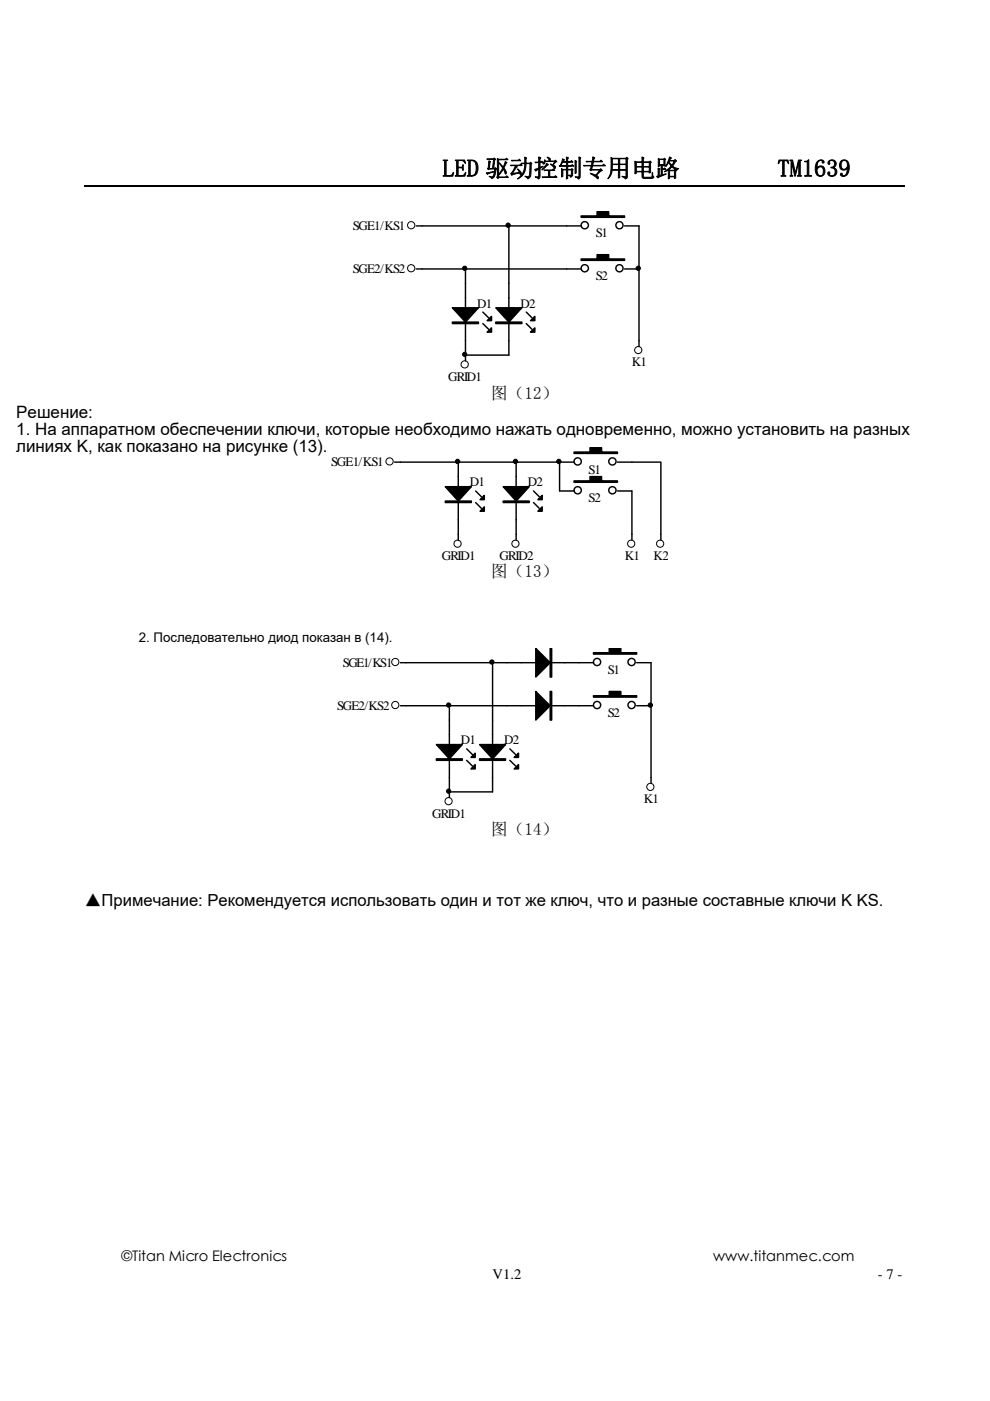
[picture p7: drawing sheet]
<svg xmlns="http://www.w3.org/2000/svg" width="210mm" height="297mm" viewBox="0 0 210 297" stroke-linecap="round" stroke-linejoin="round" font-family="sans-serif">
<defs><g id="words">
<g font-size="5.1">
<text x="93.8" y="37.4">LED 驱动控制专用电路</text>
<text x="164.9" y="37.4">TM1639</text>
</g>
<g font-size="3.6">
<text x="3.5" y="88.7">Решение:</text>
<text x="104.1" y="84.5">图（12）</text>
<text x="3.5" y="92.3">1. На аппаратном обеспечении ключи, которые необходимо нажать одновременно, можно установить на разных</text>
<text x="3.5" y="95.9">линиях K, как показано на рисунке (13).</text>
<text x="104.1" y="122.4">图（13）</text>
<text x="104.1" y="177.1">图（14）</text>
</g>
<text font-size="3.5" x="18" y="192.2">▲Примечание: Рекомендуется использовать один и тот же ключ, что и разные составные ключи K KS.</text>
<g font-size="3.1">
<text x="25.7" y="267.3">©Titan Micro Electronics</text>
<text x="151.3" y="267.3">www.titanmec.com</text>
<text x="104.5" y="271.2">V1.2</text>
<text x="186.2" y="271.2">- 7 -</text>
</g>
<g font-size="2.8">
<text x="70.2" y="98.9">SGE1/KS1</text>
<text x="124.8" y="100.4">S1</text>
<text x="98.1" y="104.1" transform="rotate(-90 98.1 104.1)">1</text>
<text x="99.7" y="103.1">D1</text>
<text x="110.4" y="104.1" transform="rotate(-90 110.4 104.1)">1</text>
<text x="112" y="103.1">D2</text>
<text x="124.8" y="106.5">S2</text>
<text x="93.7" y="118.8">GRID1</text>
<text x="106" y="118.8">GRID2</text>
<text x="132.5" y="118.8">K1</text>
<text x="138.6" y="118.8">K2</text>
<text x="29.5" y="136.2">2. Последовательно диод показан в (14).</text>
</g>
<g font-size="2.7">
<text x="74.8" y="48.8">SGE1/KS1</text>
<text x="126.3" y="50.3">S1</text>
<text x="74.8" y="57.9">SGE2/KS2</text>
<text x="126.3" y="59.4">S2</text>
<text x="101.2" y="65.2">D1</text>
<text x="110.4" y="65.2">D2</text>
<text x="99.6" y="66.2" transform="rotate(-90 99.6 66.2)">1</text>
<text x="108.8" y="66.2" transform="rotate(-90 108.8 66.2)">1</text>
<text x="134" y="77.7">K1</text>
<text x="95" y="80.7">GRID1</text>
<text x="72.7" y="141.4">SGE1/KS1</text>
<text x="128.9" y="142.9">S1</text>
<text x="71.5" y="150.5">SGE2/KS2</text>
<text x="128.9" y="152">S2</text>
<text x="96.2" y="158.8" transform="rotate(-90 96.2 158.8)">1</text>
<text x="97.8" y="157.8">D1</text>
<text x="105.3" y="158.8" transform="rotate(-90 105.3 158.8)">1</text>
<text x="106.9" y="157.8">D2</text>
<text x="91.7" y="173.3">GRID1</text>
<text x="136.6" y="170.3">K1</text>
</g>
</g></defs>
<path d="M18 39.4h174" fill="none" stroke="#000" stroke-width=".25"/>
<g fill="none" stroke="#000" stroke-width=".31">
<path d="M88.3 47.9h35M88.3 57h35M98.7 57v19.5M107.9 47.9v27.4h-9.2M123.3 45.8h3.3v-.9h2.5v.9h3.4v.3h-9.2zM132.5 47.9h3v25.6M132.5 57h3M102.4 68.6l1.2 1.2M102.4 66.2l1.2 1.2M111.6 68.6l1.2 1.2M111.6 66.2l1.2 1.2M83.7 98h38.1"/>
<path d="M97.2 98v16.5M109.5 98v16.5M118.7 98v6.1h3.1M121.8 95.8h3.3v-.9h2.5v.9h3.4v.3h-9.2zM131 98h9.2v16.5M100.9 106.6l1.2 1.2M100.9 104.1l1.2 1.2M113.2 106.6l1.2 1.2M113.2 104.1l1.2 1.2M131 104.1h3v10.4"/>
<circle cx="124" cy="56.9" r=".77"/>
<circle cx="124" cy="47.8" r=".77"/>
<circle cx="131.4" cy="47.8" r=".76"/>
<circle cx="131.4" cy="56.9" r=".76"/>
<circle cx="122.5" cy="97.8" r=".77"/>
<circle cx="129.9" cy="97.8" r=".77"/>
<circle cx="122.5" cy="104" r=".77"/>
<circle cx="129.9" cy="104" r=".77"/>
</g>
<g fill="#000">
<path d="M113.6 137.5l3.1 3-3.1 3.1z"/>
<path d="M123.3 45.8h3.3v-.9h2.5v.9h3.4v.3h-9.2z" fill-rule="evenodd"/>
<path d="M121.8 95.8h3.3v-.9h2.5v.9h3.4v.3h-9.2z" fill-rule="evenodd"/>
<path d="M125.9 138.4h3.3v-.9h2.5v.9h3.3v.3h-9.1z" fill-rule="evenodd"/>
</g>
<g fill="#000" stroke="#000" stroke-width=".31">
<path d="M96 65.3h5.5l-2.8 3zM103.3 70.4l.9-.9v.9zM103.3 68l.9-.9v.9zM105.2 65.3h5.5l-2.8 3zM112.5 70.4l.9-.9v.9zM112.5 68l.9-.9v.9zM94.4 103.2h5.6l-2.8 3zM102.7 107.5v.9h-.9zM102.7 105v.9h-.9zM106.7 103.2h5.5l-2.7 3zM115 107.5v.9h-.9zM115 105v.9h-.9z"/>
<path d="M123.3 54.9h3.3v-.9h2.5v.9h3.4v.3h-9.2z" fill-rule="evenodd"/>
<path d="M96 68.3h5.5v.3h-5.5z" fill-rule="evenodd"/>
<path d="M105.2 68.3h5.5v.3h-5.5z" fill-rule="evenodd"/>
<path d="M94.4 106.2h5.6v.4h-5.6z" fill-rule="evenodd"/>
<path d="M106.7 106.2h5.5v.4h-5.5z" fill-rule="evenodd"/>
<path d="M121.8 102h3.3v-1h2.5v1h3.4v.3h-9.2z" fill-rule="evenodd"/>
</g>
<g fill="none" stroke="#000" stroke-width=".21">
<circle cx="87.2" cy="47.8" r=".77"/>
<circle cx="87.2" cy="56.9" r=".77"/>
<circle cx="98.6" cy="77.3" r=".77"/>
<circle cx="135.4" cy="74.2" r=".76"/>
<circle cx="82.6" cy="97.8" r=".77"/>
<circle cx="97" cy="115.3" r=".76"/>
<circle cx="109.3" cy="115.3" r=".76"/>
<circle cx="133.9" cy="115.3" r=".76"/>
<circle cx="140" cy="115.3" r=".76"/>
<circle cx="83.8" cy="140.4" r=".76"/>
<circle cx="83.8" cy="149.5" r=".76"/>
<circle cx="95.1" cy="169.9" r=".76"/>
<circle cx="137.9" cy="166.8" r=".76"/>
</g>
<g fill="#000" stroke="#000" stroke-width=".21">
<circle cx="98.6" cy="56.9" r=".45"/>
<circle cx="107.8" cy="47.8" r=".46"/>
<circle cx="135.4" cy="56.9" r=".45"/>
<circle cx="98.6" cy="75.1" r=".45"/>
<circle cx="97.1" cy="97.8" r=".46"/>
<circle cx="109.3" cy="97.8" r=".46"/>
<circle cx="118.5" cy="97.8" r=".46"/>
<circle cx="95.2" cy="149.5" r=".46"/>
<circle cx="104.3" cy="140.4" r=".45"/>
<circle cx="137.9" cy="149.5" r=".46"/>
<circle cx="95.2" cy="167.7" r=".46"/>
</g>
<g fill="none" stroke="#000" stroke-width=".3">
<path d="M113.6 137.5l3.1 3-3.1 3.1zM116.7 137.5h.3v6.1h-.3zM125.9 138.4h3.3v-.9h2.5v.9h3.3v.3h-9.1zM84.9 140.5h41M84.9 149.6h41M95.3 149.6v19.5M99 158.8l1.2 1.2M104.5 140.5v27.4h-9.2M108.1 158.8l1.3 1.2M135 140.5h3.1v25.6M135 149.6h3.1M99 161.2l1.2 1.2"/>
<path d="M108.1 161.2l1.3 1.2"/>
<circle cx="126.6" cy="149.5" r=".76"/>
<circle cx="126.6" cy="140.4" r=".76"/>
<circle cx="134" cy="149.5" r=".76"/>
<circle cx="134" cy="140.4" r=".76"/>
</g>
<g fill="#000" stroke="#000" stroke-width=".3">
<path d="M92.6 157.9h5.5l-2.8 3zM100.8 159.7v.9h-.9zM101.7 157.9h5.5l-2.7 3zM109 160.6l1-.9v.9zM113.6 146.6l3.1 3-3.1 3.1zM100.8 162.1v.9h-.9zM109 163l1-.9v.9z"/>
<path d="M116.7 146.6h.3v6.1h-.3z" fill-rule="evenodd"/>
<path d="M125.9 147.5h3.3v-.9h2.5v.9h3.3v.3h-9.1z" fill-rule="evenodd"/>
<path d="M92.6 160.9h5.5v.3h-5.5z" fill-rule="evenodd"/>
<path d="M101.7 160.9h5.5v.3h-5.5z" fill-rule="evenodd"/>
</g>
<path d="M116.9 137.5v6.1" fill="none" stroke="#000" stroke-width=".32"/>
<use href="#words"/>
</svg>
